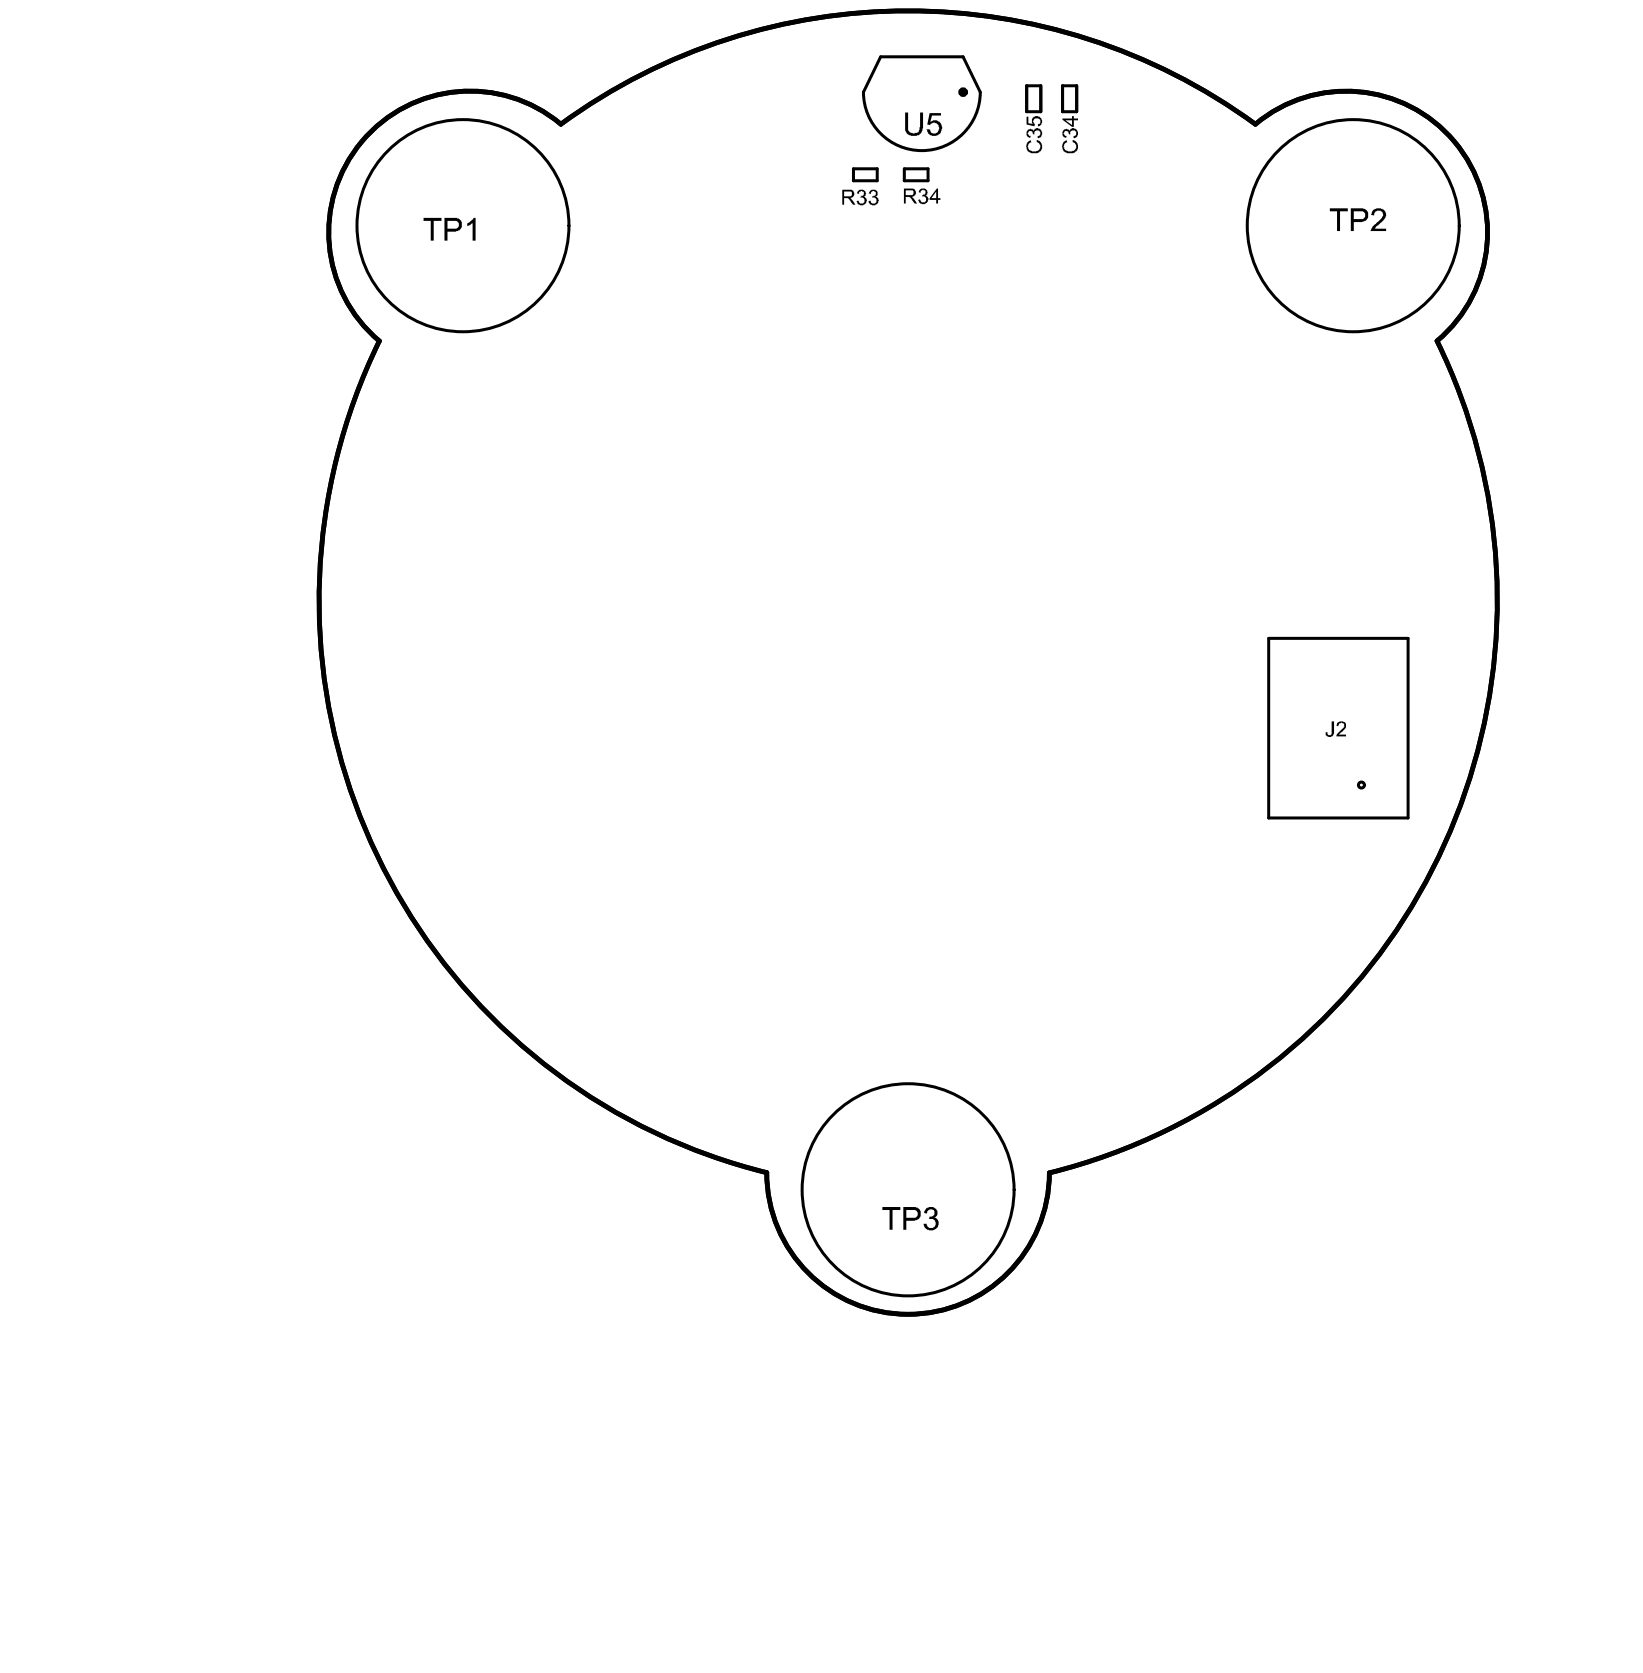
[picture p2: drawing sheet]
<svg xmlns="http://www.w3.org/2000/svg" width="232mm" height="236mm" viewBox="0 0 232 236" stroke-linecap="round" stroke-linejoin="round" font-family="sans-serif">
<g fill="none" stroke="#000" stroke-width=".42">
<path d="M124.2 8h11.7l2.4 5a8.2 8.2 0 0 1-8.3 8.2 8.2 8.2 0 0 1-8.2-8.2zM144.8 12.1h2v3.7h-2zM149.9 12.1h2v3.7h-2zM120.4 23.8h3.3v1.7h-3.3zM127.6 23.8h3.3v1.7h-3.3zM179 90.1h19.6v25.3h-19.6z"/>
<circle cx="65.3" cy="31.8" r="15"/>
<circle cx="190.9" cy="31.8" r="15"/>
<circle cx="192.1" cy="110.7" r=".42"/>
<circle cx="128.1" cy="167.8" r="15"/>
</g>
<g fill="none" stroke="#000" stroke-width=".68">
<path d="M52.2 18.7a19.9 19.9 0 0 1 26.9-1.2 83 83 0 0 1 98 0 19.9 19.9 0 0 1 28.1 2.5 19.9 19.9 0 0 1-2.5 28.1 83.1 83.1 0 0 1-54.7 117.4 19.9 19.9 0 0 1-19.9 19.9 19.9 19.9 0 0 1-19.9-20 83.1 83.1 0 0 1-54.7-117.3 20 20 0 0 1-1.3-29.4z"/>
<circle cx="135.9" cy="13" r=".34"/>
</g>
<g fill="#000">
<path d="M127.7 15.9h.4v2a.75 .75 0 0 0 .8 .9l.2-.1a.58 .58 0 0 0 .6-.5l.1-.3v-2h.4v1.9a1.34 1.34 0 0 1-.7 1.3 1.36 1.36 0 0 1-1.8-.7zM131.1 16h1.6v.3h-1.2l-.3 .9 .1-.1a1.04 1.04 0 0 1 1.4 .4 1.13 1.13 0 0 1-.3 1.5 1.13 1.13 0 0 1-1.5-.3l-.2-.5h.4a.66 .66 0 0 0 1.1 .5 .79 .79 0 0 0 .2-1 .79 .79 0 0 0-.8-.4l-.4 .3h-.4zM145.1 18.2h.2h.4l.1 .3a.3 .3 0 0 1 .4-.3 .32 .32 0 0 1 .5 0 .68 .68 0 0 1 .3 .8 .68 .68 0 0 1-.6 .5l-.1-.2a.42 .42 0 0 0 .5-.5 .42 .42 0 0 0-.5-.4 .42 .42 0 0 0-.4 .4v.2l-.2-.2a.3 .3 0 0 0-.3-.3 .3 .3 0 0 0-.3 .2h-.1v.2l.2 .3h.2l-.1 .3v-.1a.6 .6 0 0 1-.5-.4 .6 .6 0 0 1 .3-.7zM144.8 16.5h.3v.9l.6 .1v-.1a.65 .65 0 0 1-.1-.7 .65 .65 0 0 1 .7-.3 .76 .76 0 0 1 .7 .9l-.1 .3-.3 .2h-.2v-.2a.46 .46 0 0 0 .3-.7 .46 .46 0 0 0-.6-.2h-.1a.37 .37 0 0 0-.2 .6l.2 .3-.1 .2-1.1-.2zM150.1 18.2h.4h.2l.2 .3a.3 .3 0 0 1 .3-.3 .32 .32 0 0 1 .5 0 .68 .68 0 0 1 .4 .8 .68 .68 0 0 1-.6 .5l-.1-.2a.42 .42 0 0 0 .4-.5 .42 .42 0 0 0-.4-.4 .42 .42 0 0 0-.4 .4v.2l-.3-.2a.3 .3 0 0 0-.2-.3 .3 .3 0 0 0-.4 .2h-.1v.2l.2 .3h.3l-.1 .3v-.1a.6 .6 0 0 1-.5-.4 .6 .6 0 0 1 .2-.7zM59.7 30.7h2.6v.5h-1.1v2.7h-.4v-2.7h-1.1zM65.9 31.5l.6-.3 .3-.5h.3v3.2h-.4v-2.5l-.4 .4-.4 .1zM121.1 26.9a.61 .61 0 0 1 .6-.1 .61 .61 0 0 1 .4 .5h.1l-.1 .3-.2 .2a.3 .3 0 0 1 .3 .3 .33 .33 0 0 1-.1 .5 .68 .68 0 0 1-.7 .4 .68 .68 0 0 1-.6-.6l.3-.1a.45 .45 0 0 0 .4 .5 .45 .45 0 0 0 .5-.5 .45 .45 0 0 0-.5-.4h-.1l.1-.3a.3 .3 0 0 0 .4-.2 .3 .3 0 0 0-.3-.4v-.1l-.3 .1-.1 .4-.4-.1h.1zM122.8 26.9a.61 .61 0 0 1 .6-.1 .61 .61 0 0 1 .4 .5v.2l-.3 .3a.3 .3 0 0 1 .4 .3l.1 .1-.1 .3a.69 .69 0 0 1-.7 .5 .69 .69 0 0 1-.7-.6l.3-.1a.43 .43 0 0 0 .6 .4 .43 .43 0 0 0 .1-.7l-.1-.1h-.4v-.2h.2v-.1a.3 .3 0 0 0 .3-.2 .3 .3 0 0 0-.2-.4v-.1a.32 .32 0 0 0-.4 .4l-.1 .1-.3-.1zM129.8 26.7a.61 .61 0 0 1 .6-.1 .61 .61 0 0 1 .4 .5h.1l-.1 .3-.2 .2a.3 .3 0 0 1 .3 .4 .33 .33 0 0 1-.1 .5 .68 .68 0 0 1-.7 .3 .68 .68 0 0 1-.6-.6l.3-.1a.45 .45 0 0 0 .4 .5 .45 .45 0 0 0 .5-.5 .45 .45 0 0 0-.5-.4h-.2l.2-.3a.3 .3 0 0 0 .4-.2 .3 .3 0 0 0-.3-.3v-.1l-.3 .1-.1 .3-.4-.1h.1zM145.1 19.9l.3-.1 .1 .3a.59 .59 0 0 0-.5 .6l.1 .2a.43 .43 0 0 0 .5 .4l.1 .1a.86 .86 0 0 0 1.1-.8l-.2-.4-.3-.2v-.2a.96 .96 0 0 1 .7 1.2 .96 .96 0 0 1-1.3 .6 .9 .9 0 0 1-.9-1.1v-.2zM150.1 19.9l.4-.1 .1 .3a.59 .59 0 0 0-.6 .6l.1 .2a.43 .43 0 0 0 .5 .4l.1 .1a.86 .86 0 0 0 1.1-.8l-.1-.4-.4-.2v-.2a.96 .96 0 0 1 .8 1.2 .96 .96 0 0 1-1.3 .6 .9 .9 0 0 1-.9-1.1v-.2z"/>
<path d="M187.6 29.4h2.5v.4h-1.1v2.8h-.4v-2.8h-1zM193.8 29.6h.1v-.1a1.12 1.12 0 0 1 1.5 .3 .81 .81 0 0 1-.2 1.2l-1.3 1.3h1.6v.3h-2.2v-.1a2.38 2.38 0 0 1 1.1-1.2l.5-.6a.61 .61 0 0 0-.1-.9 .61 .61 0 0 0-.9 .2l-.1 .4-.4-.1zM187.9 101.8h.3v1.4a.66 .66 0 0 1-.3 .7 .66 .66 0 0 1-.8-.1l-.1-.5h.3a.32 .32 0 0 0 .3 .4 .32 .32 0 0 0 .3-.4zM188.8 101.9a.84 .84 0 0 1 1.1 .2l-.1 .7-.9 .8h1v.3h-1.4v-.3l.8-.7a.49 .49 0 0 0 .3-.5 .49 .49 0 0 0-.3-.5l-.4 .2-.1 .3h-.3l.1-.4zM124.5 170.3h2.5v.4h-1.1v2.8h-.4v-2.8h-1zM130.6 170.4h.1a.94 .94 0 0 1 1.5 .4v.6l-.4 .4a.43 .43 0 0 1 .5 .4 1.06 1.06 0 0 1-.7 1.4 1.06 1.06 0 0 1-1.3-.8v-.2h.4v.1a.66 .66 0 0 0 .8 .5 .66 .66 0 0 0 .5-.8 .66 .66 0 0 0-.9-.4v-.4a.54 .54 0 0 0 .7-.2 .54 .54 0 0 0-.1-.6 .54 .54 0 0 0-.5-.2 .54 .54 0 0 0-.4 .4l-.1 .2-.3-.1v-.2z"/>
<path d="M149.9 16.7h1.3v-.3h.3v.3h.6v.3h-.6v.9h-.3l-1.3-1zM150.3 17l.9 .6v-.6z"/>
<path d="M62.7 30.7h1.4a.97 .97 0 0 1 .9 .4 .97 .97 0 0 1 .1 1.1l-.3 .3-.5 .2h-1.2v1.2h-.4zM63.1 31.2v1.1h.9a.58 .58 0 0 0 .7-.6 .58 .58 0 0 0-.7-.5z"/>
<path d="M118.8 26.8h1a.59 .59 0 0 1 .7 .5 .59 .59 0 0 1-.6 .7l.4 .2 .4 .7h-.4l-.4-.6a.45 .45 0 0 0-.5-.3h-.3v.9h-.3zM119.1 27v.7h.6a.38 .38 0 0 0 .4-.2 .38 .38 0 0 0-.1-.5z"/>
<path d="M127.5 26.6h1a.59 .59 0 0 1 .7 .5 .59 .59 0 0 1-.6 .7l.3 .2 .5 .7h-.4l-.4-.6a.45 .45 0 0 0-.5-.3h-.3v.9h-.3zM127.8 26.9v.6h.6a.38 .38 0 0 0 .4-.2 .38 .38 0 0 0-.1-.4z"/>
<path d="M132.2 26.6h.1v1.4h.4v.2h-.4v.5h-.2v-.5h-1v-.2zM132.1 27l-.7 1h.7z"/>
<path d="M190.6 29.4h1.3a.97 .97 0 0 1 1 .4 .97 .97 0 0 1 0 1l-.2 .4-.5 .1h-1.2v1.3h-.4zM191 29.8v1.1h.8a.58 .58 0 0 0 .8-.5 .58 .58 0 0 0-.8-.6z"/>
<path d="M127.4 170.3h1.4a.97 .97 0 0 1 .9 .4 .97 .97 0 0 1 .1 1l-.3 .3-.5 .2h-1.1v1.3h-.5zM127.9 170.7v1.1h.8a.58 .58 0 0 0 .8-.6 .58 .58 0 0 0-.8-.5z"/>
</g>
</svg>
